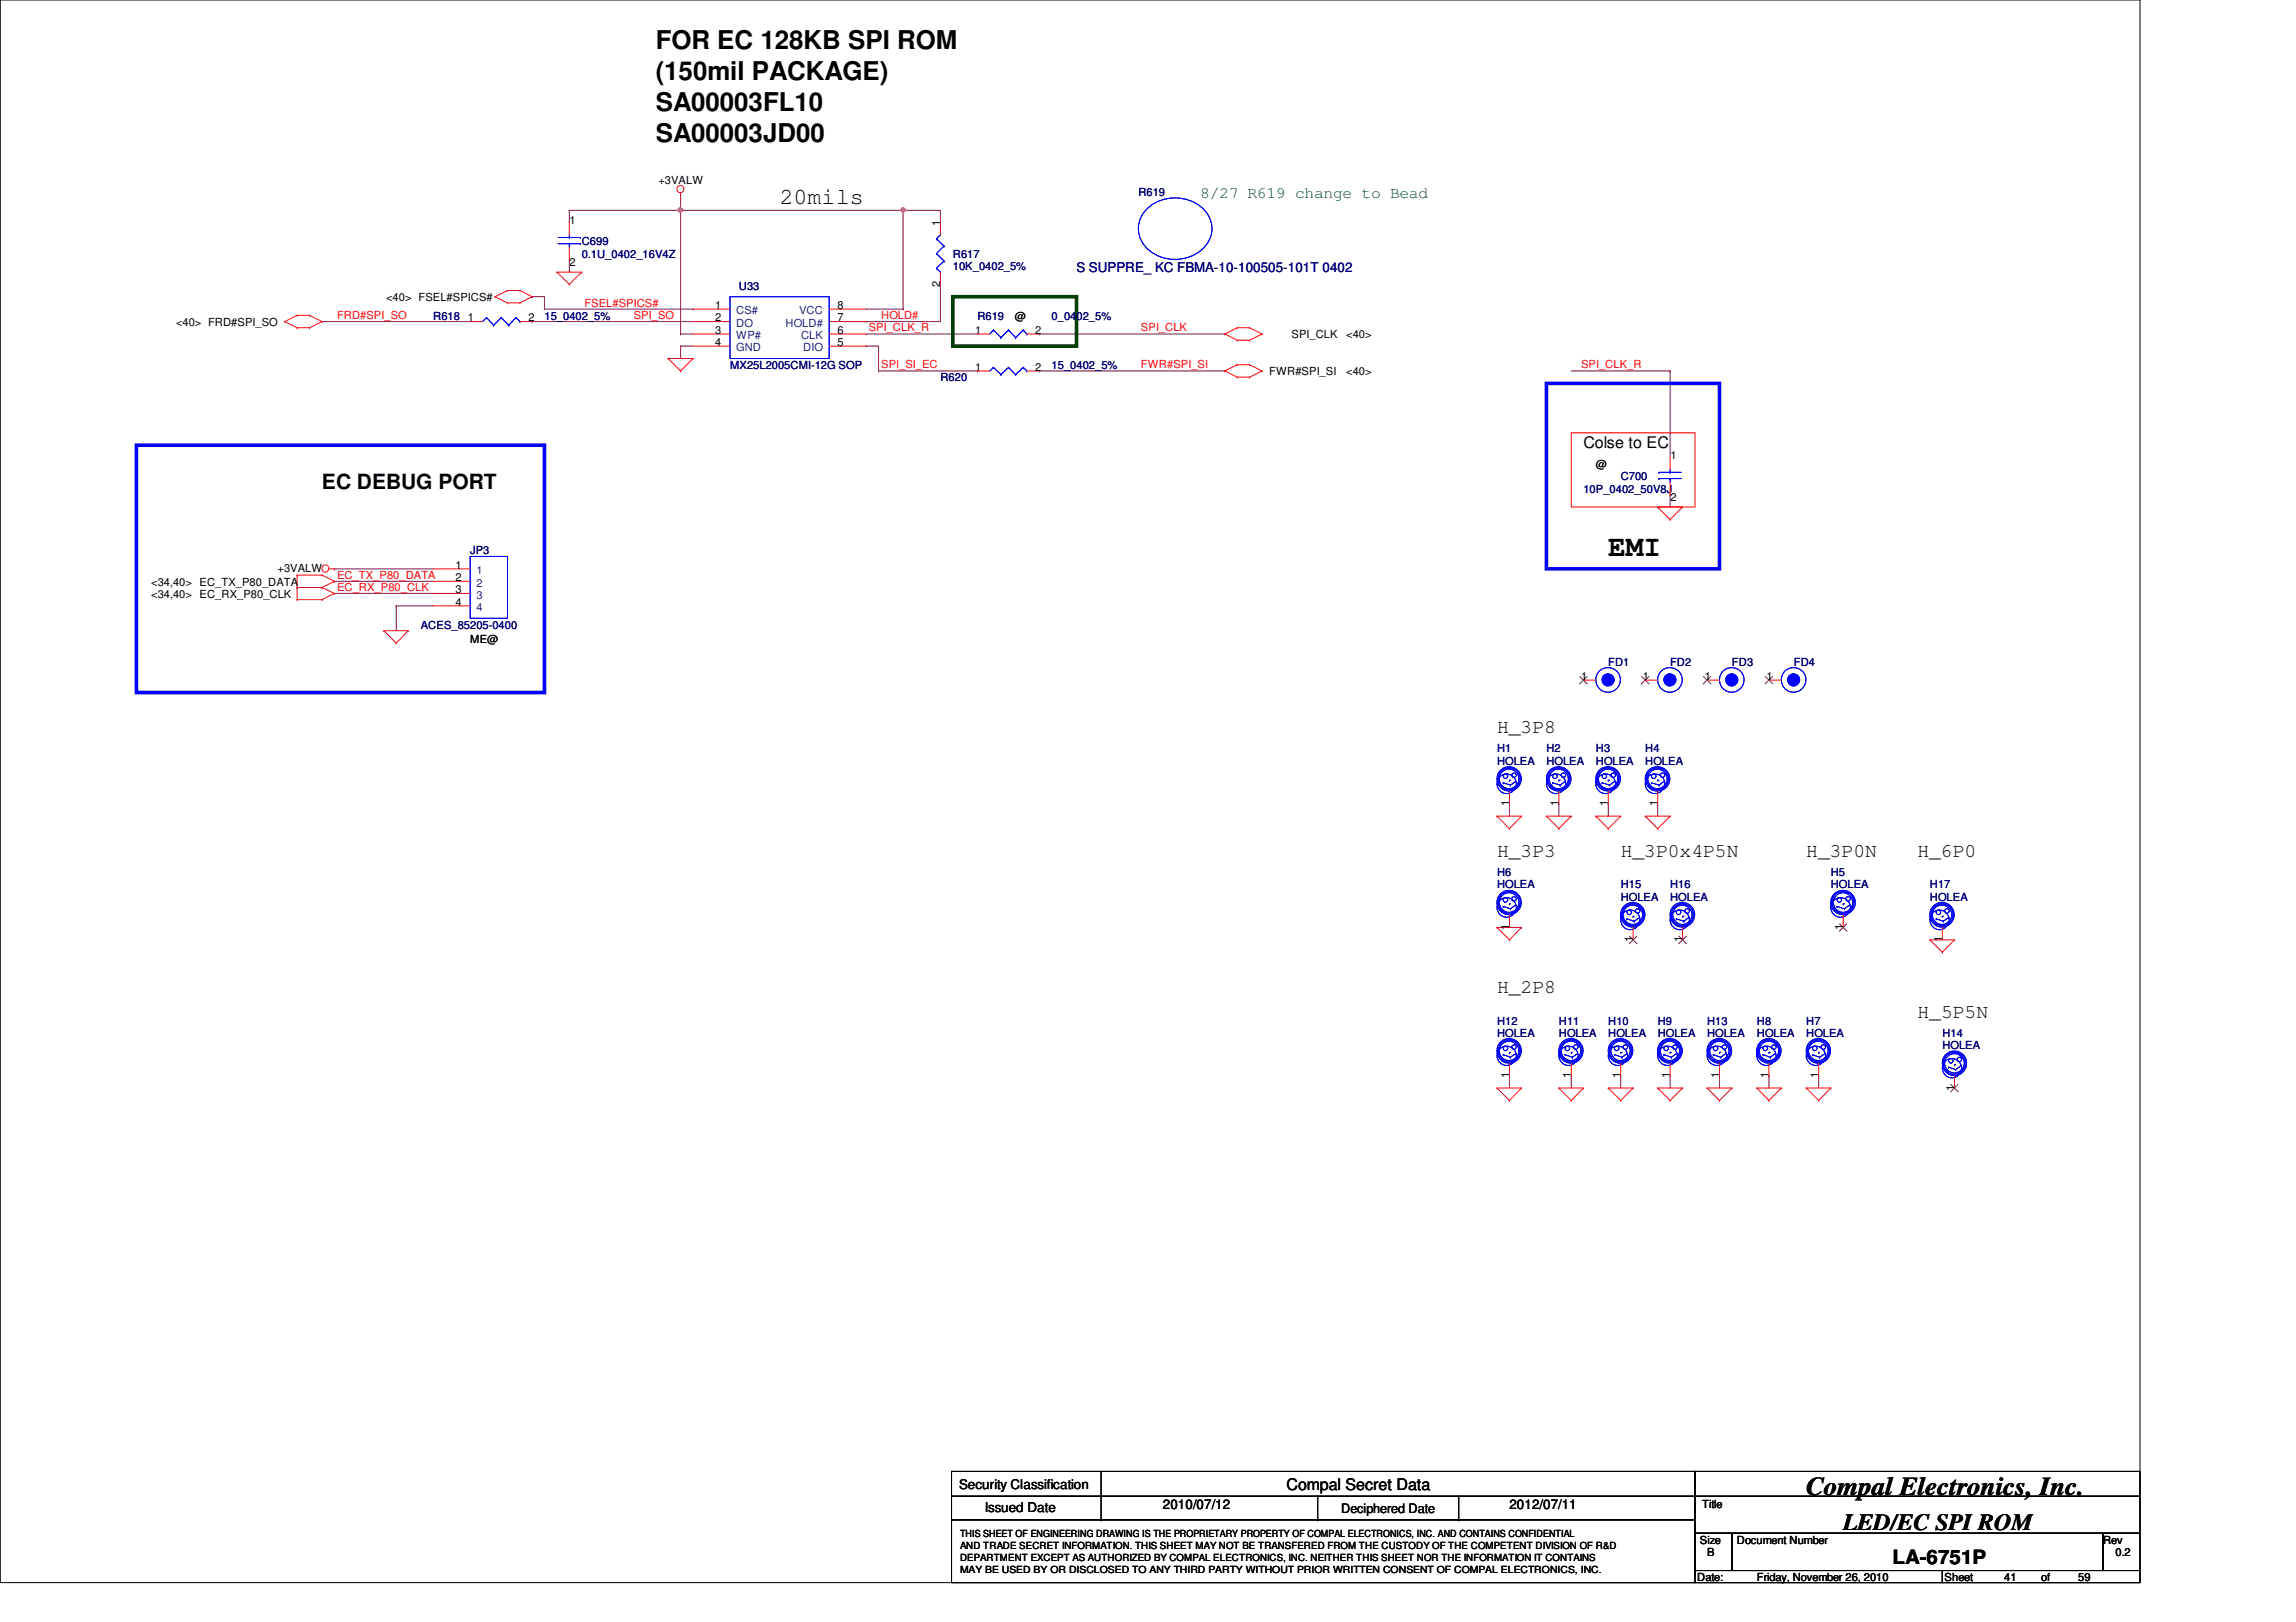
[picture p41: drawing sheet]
<svg xmlns="http://www.w3.org/2000/svg" width="297mm" height="210mm" viewBox="0 0 297 210" stroke-linecap="round" stroke-linejoin="round" font-family="sans-serif">
<defs><g id="words">
<text font-size="3.8" x="208.1" y="72">EMI</text>
<g font-size="3.3">
<text x="84.8" y="6.3">FOR EC 128KB SPI ROM</text>
<text x="84.8" y="10.4">(150mil PACKAGE)</text>
<text x="84.8" y="14.4">SA00003FL10</text>
<text x="84.8" y="18.4">SA00003JD00</text>
<text x="233.7" y="193.5">Compal Electronics, Inc.</text>
</g>
<g font-size="3">
<text x="100.8" y="26.4">20mils</text>
<text x="238.5" y="198">LED/EC SPI ROM</text>
</g>
<text font-size="2.7" x="41.7" y="63.3">EC DEBUG PORT</text>
<g font-size="2.5">
<text x="193.7" y="94.9">H_3P8</text>
<text x="193.7" y="110.9">H_3P3</text>
<text x="209.7" y="110.9">H_3P0x4P5N</text>
<text x="233.7" y="110.9">H_3P0N</text>
<text x="248.1" y="110.9">H_6P0</text>
<text x="193.7" y="128.5">H_2P8</text>
<text x="248.1" y="131.7">H_5P5N</text>
<text x="244.9" y="202.4">LA-6751P</text>
</g>
<text font-size="2.1" fill="#008000" x="155.3" y="25.6">8/27 R619 change to Bead</text>
<g font-size="2.1">
<text x="204.8" y="57.9">Colse to EC</text>
<text x="166.5" y="192.8">Compal Secret Data</text>
</g>
<text font-size="1.7" fill="#000080" x="139.3" y="35.2">S SUPPRE_ KC FBMA-10-100505-101T 0402</text>
<g font-size="1.7">
<text x="124.1" y="192.7">Security Classification</text>
<text x="127.4" y="195.7">Issued Date</text>
<text x="150.4" y="195.2">2010/07/12</text>
<text x="173.5" y="195.8">Deciphered Date</text>
<text x="195.3" y="195.2">2012/07/11</text>
</g>
<g font-size="1.4">
<text x="85.2" y="23.7">+3VALW</text>
<text x="73.7" y="29">1</text>
<text x="121.6" y="29.3" transform="rotate(-90 121.6 29.3)">1</text>
<text x="73.7" y="34.5">2</text>
<text x="49.9" y="38.9">&lt;40&gt; FSEL#SPICS#</text>
<text x="60.5" y="41.6">1</text>
<text x="68.4" y="41.6">2</text>
<text x="92.5" y="41.6">2</text>
<text x="92.5" y="40">1</text>
<text x="108.4" y="40">8</text>
<text x="108.4" y="41.6">7</text>
<text x="121.6" y="37.1" transform="rotate(-90 121.6 37.1)">2</text>
<text x="131.3" y="41.4">@</text>
<text x="22.8" y="42.2">&lt;40&gt; FRD#SPI_SO</text>
<text x="92.5" y="44.7">4</text>
<text x="92.5" y="43.2">3</text>
<text x="108.4" y="43.2">6</text>
<text x="108.4" y="44.7">5</text>
<text x="126.1" y="43.2">1</text>
<text x="126.1" y="48">1</text>
<text x="133.9" y="43.2">2</text>
<text x="133.9" y="48">2</text>
<text x="167.1" y="43.8">SPI_CLK</text>
<text x="174.2" y="43.8">&lt;40&gt;</text>
<text x="164.2" y="48.6">FWR#SPI_SI</text>
<text x="174.2" y="48.6">&lt;40&gt;</text>
<text x="216.1" y="59.4">1</text>
<text x="206.5" y="60.6">@</text>
<text x="216.1" y="64.9">2</text>
<text x="19.6" y="77.4">&lt;34,40&gt; EC_RX_P80_CLK</text>
<text x="19.6" y="75.8">&lt;34,40&gt; EC_TX_P80_DATA</text>
<text x="35.9" y="74">+3VALW</text>
<text x="58.9" y="73.6">1</text>
<text x="58.9" y="75.2">2</text>
<text x="58.9" y="76.8">3</text>
<text x="58.9" y="78.4">4</text>
<text x="60.8" y="83.3">ME@</text>
<text x="204.6" y="88">1</text>
<text x="212.6" y="88">1</text>
<text x="220.6" y="88">1</text>
<text x="228.6" y="88">1</text>
<text x="195.2" y="104.3" transform="rotate(-90 195.2 104.3)">1</text>
<text x="201.6" y="104.3" transform="rotate(-90 201.6 104.3)">1</text>
<text x="208" y="104.3" transform="rotate(-90 208 104.3)">1</text>
<text x="214.4" y="104.3" transform="rotate(-90 214.4 104.3)">1</text>
<text x="195.2" y="120.3" transform="rotate(-90 195.2 120.3)">1</text>
<text x="211.2" y="121.9" transform="rotate(-90 211.2 121.9)">1</text>
<text x="217.6" y="121.9" transform="rotate(-90 217.6 121.9)">1</text>
<text x="238.4" y="120.3" transform="rotate(-90 238.4 120.3)">1</text>
<text x="251.2" y="121.9" transform="rotate(-90 251.2 121.9)">1</text>
<text x="195.2" y="139.5" transform="rotate(-90 195.2 139.5)">1</text>
<text x="203.2" y="139.5" transform="rotate(-90 203.2 139.5)">1</text>
<text x="209.6" y="139.5" transform="rotate(-90 209.6 139.5)">1</text>
<text x="216" y="139.5" transform="rotate(-90 216 139.5)">1</text>
<text x="222.4" y="139.5" transform="rotate(-90 222.4 139.5)">1</text>
<text x="228.8" y="139.5" transform="rotate(-90 228.8 139.5)">1</text>
<text x="235.2" y="139.5" transform="rotate(-90 235.2 139.5)">1</text>
<text x="252.8" y="141.1" transform="rotate(-90 252.8 141.1)">1</text>
<text x="220.2" y="195.2">Title</text>
<text x="219.9" y="199.8">Size</text>
<text x="220.8" y="201.4">B</text>
<text x="224.7" y="199.8">Document Number</text>
<text x="272.1" y="199.8">Rev</text>
<text x="273.7" y="201.4">0.2</text>
<text x="219.6" y="204.6">Date:</text>
<text x="227.3" y="204.6">Friday, November 26, 2010</text>
<text x="251.6" y="204.6">Sheet</text>
<text x="259.3" y="204.6">41</text>
<text x="264.1" y="204.6">of</text>
<text x="268.9" y="204.6">59</text>
</g>
<g font-size="1.4" fill="#000080">
<text x="147.3" y="25.4">R619</text>
<text x="75.3" y="31.7">C699</text>
<text x="75.3" y="33.4">0.1U_0402_16V4Z</text>
<text x="123.3" y="33.4">R617</text>
<text x="123.3" y="35">10K_0402_5%</text>
<text x="56" y="41.4">R618</text>
<text x="70.4" y="41.4">15_0402_5%</text>
<text x="95.6" y="37.5">U33</text>
<text x="126.4" y="41.4">R619</text>
<text x="136.1" y="41.4">0_0402_5%</text>
<text x="94.4" y="47.8">MX25L2005CMI-12G SOP</text>
<text x="136.1" y="47.8">15_0402_5%</text>
<text x="121.7" y="49.4">R620</text>
<text x="204.8" y="63.8">10P_0402_50V8J</text>
<text x="209.7" y="62.1">C700</text>
<text x="60.8" y="71.8">JP3</text>
<text x="54.4" y="81.4">ACES_85205-0400</text>
<text x="208.1" y="86.1">FD1</text>
<text x="216.1" y="86.1">FD2</text>
<text x="224.1" y="86.1">FD3</text>
<text x="232.1" y="86.1">FD4</text>
<text x="193.7" y="97.4">H1</text>
<text x="193.7" y="99">HOLEA</text>
<text x="200.1" y="97.4">H2</text>
<text x="200.1" y="99">HOLEA</text>
<text x="206.5" y="97.4">H3</text>
<text x="206.5" y="99">HOLEA</text>
<text x="212.8" y="97.4">H4</text>
<text x="212.8" y="99">HOLEA</text>
<text x="193.7" y="113.4">H6</text>
<text x="236.9" y="113.4">H5</text>
<text x="193.7" y="115">HOLEA</text>
<text x="209.7" y="115">H15</text>
<text x="209.7" y="116.6">HOLEA</text>
<text x="216.1" y="115">H16</text>
<text x="216.1" y="116.6">HOLEA</text>
<text x="236.9" y="115">HOLEA</text>
<text x="249.7" y="115">H17</text>
<text x="249.7" y="116.6">HOLEA</text>
<text x="193.7" y="132.6">H12</text>
<text x="193.7" y="134.2">HOLEA</text>
<text x="201.7" y="132.6">H11</text>
<text x="201.7" y="134.2">HOLEA</text>
<text x="208.1" y="132.6">H10</text>
<text x="208.1" y="134.2">HOLEA</text>
<text x="214.5" y="132.6">H9</text>
<text x="214.5" y="134.2">HOLEA</text>
<text x="220.8" y="132.6">H13</text>
<text x="220.8" y="134.2">HOLEA</text>
<text x="227.3" y="132.6">H8</text>
<text x="227.3" y="134.2">HOLEA</text>
<text x="233.7" y="132.6">H7</text>
<text x="233.7" y="134.2">HOLEA</text>
<text x="251.3" y="134.2">H14</text>
<text x="251.3" y="135.8">HOLEA</text>
</g>
<g font-size="1.4" fill="#f00">
<text x="43.6" y="41.3">FRD#SPI_SO</text>
<text x="75.6" y="39.7">FSEL#SPICS#</text>
<text x="82" y="41.3">SPI_SO</text>
<text x="114" y="41.3">HOLD#</text>
<text x="112.4" y="42.9">SPI_CLK_R</text>
<text x="114" y="47.7">SPI_SI_EC</text>
<text x="147.6" y="47.7">FWR#SPI_SI</text>
<text x="147.6" y="42.9">SPI_CLK</text>
<text x="204.6" y="47.7">SPI_CLK_R</text>
<text x="43.6" y="74.9">EC_TX_P80_DATA</text>
<text x="43.6" y="76.5">EC_RX_P80_CLK</text>
</g>
<g font-size="1.4" fill="#004080">
<text x="95.2" y="40.7">CS#</text>
<text x="103.4" y="40.7">VCC</text>
<text x="95.2" y="45.5">GND</text>
<text x="95.2" y="43.9">WP#</text>
<text x="95.2" y="42.3">DO</text>
<text x="101.6" y="42.3">HOLD#</text>
<text x="103.6" y="43.9">CLK</text>
<text x="103.9" y="45.5">DIO</text>
<text x="61.6" y="74.3">1</text>
<text x="61.6" y="75.9">2</text>
<text x="61.6" y="77.5">3</text>
<text x="61.6" y="79.1">4</text>
</g>
<g font-size="1.3">
<text x="124.2" y="202">DEPARTMENT EXCEPT AS AUTHORIZED BY COMPAL ELECTRONICS, INC. NEITHER THIS SHEET NOR THE INFORMATION IT CONTAINS</text>
<text x="124.2" y="199">THIS SHEET OF ENGINEERING DRAWING IS THE PROPRIETARY PROPERTY OF COMPAL ELECTRONICS, INC. AND CONTAINS CONFIDENTIAL</text>
<text x="124.2" y="200.5">AND TRADE SECRET INFORMATION. THIS SHEET MAY NOT BE TRANSFERED FROM THE CUSTODY OF THE COMPETENT DIVISION OF R&amp;D</text>
<text x="124.2" y="203.5">MAY BE USED BY OR DISCLOSED TO ANY THIRD PARTY WITHOUT PRIOR WRITTEN CONSENT OF COMPAL ELECTRONICS, INC.</text>
</g>
</g></defs>
<path d="M0 0h276.9v204.8h-276.9z" fill="none" stroke="#000" stroke-width=".13"/>
<path d="M116.8 27.2h.1M116.8 27.2h4.9M112.1 44.8h.1M112.1 44.8h1.6M134.4 48h.1M134.4 48h24" fill="none" stroke="#800040" stroke-width=".13"/>
<circle cx="116.8" cy="27.2" r=".3" fill="#f0f"/>
<circle cx="116.8" cy="27.2" r=".3" fill="none" stroke="#f0f" stroke-width=".13"/>
<path d="M73.7 27.2h.1M73.7 27.2v1.6M88 25.6h.1M88 25.6v1.6h-14.3M88 44.8h.1M88 44.8v1.6" fill="none" stroke="#800040" stroke-width=".13"/>
<circle cx="88" cy="27.2" r=".31" fill="#f0f"/>
<circle cx="88" cy="27.2" r=".31" fill="none" stroke="#f0f" stroke-width=".13"/>
<g fill="none" stroke="#800040" stroke-width=".13">
<path d="M68.8 38.4h.1M68.8 38.4h1.6M70.4 38.4h.1M70.4 38.4v1.6h19.3M73.7 33.6h.1M73.7 33.6v1.6M88 27.2h.1M88 27.2v16M88 27.2h28.8M116.8 27.2h.1M116.8 27.2v12.8M121.7 36.8h.1"/>
<path d="M121.7 27.2h.1M121.7 27.2v1.6M121.7 36.8v4.8h-9.6M41.7 41.6h.1M41.7 41.6h19.1M68.8 41.6h.1M68.8 41.6h20.9M88 43.2h.1M88 44.8h.1M88 43.2h1.7M88 44.8h1.7M89.7 40h.1"/>
<path d="M112.1 43.2h.1M112.1 41.6h.1M112.1 43.2h14.3M112.1 40h4.7M113.7 48h.1M113.7 48h12.7M113.7 44.8v3.2M116.8 40h.1M126.4 48h.1M134.4 43.2h.1M134.4 43.2h24M203.3 48h12.8"/>
<path d="M216.1 48h.1M216.1 48v11.2M43.3 73.6h.1M43.3 75.2h.1M43.3 76.8h.1M43.3 73.6h12.7M43.3 75.2h12.7M43.3 76.8h12.7M51.3 78.4h.1M51.3 78.4v3.2M51.3 78.4h4.7M216.1 64h.1"/>
<path d="M216.1 64v1.6M195.3 104h.1M195.3 104v1.6M201.7 104h.1M201.7 104v1.6M208.1 104h.1M208.1 104v1.6M214.5 104h.1M214.5 104v1.6M195.3 139.2h.1M195.3 139.2v1.6M203.3 139.2h.1"/>
<path d="M203.3 139.2v1.6M209.7 139.2h.1M209.7 139.2v1.6M216.1 139.2h.1M216.1 139.2v1.6M222.5 139.2h.1M222.5 139.2v1.6M228.9 139.2h.1M228.9 139.2v1.6M235.3 139.2h.1M235.3 139.2v1.6"/>
</g>
<g fill="none" stroke="#f00" stroke-width=".13">
<path d="M64 38.4h.1M64 38.4l1.7 .8M65.7 37.6h.1M65.7 39.2h.1M65.7 37.6l-1.7 .8M65.7 37.6h1.6M65.7 39.2h1.6M67.3 37.6h.1M67.3 39.2h.1M67.3 37.6l1.5 .8M68.8 38.4h.1M68.8 38.4l-1.5 .8"/>
<path d="M72 35.2h.1M72 35.2h3.3M72 35.2l1.7 1.6M73.7 36.8h.1M75.3 35.2h.1M75.3 35.2l-1.6 1.6M88 25.6h.1M88 25v.6M36.8 41.6h.1M36.8 41.6l1.6 .8M38.4 40.8h.1M38.4 42.4h.1"/>
<path d="M38.4 42.4h1.6M38.4 40.8l-1.6 .8M38.4 40.8h1.6M40 40.8h.1M40 42.4h.1M40 40.8l1.7 .8M41.7 41.6h.1M41.7 41.6l-1.7 .8M86.4 46.4h.1M86.4 46.4h3.3M86.4 46.4l1.6 1.6M88 48h.1"/>
<path d="M89.7 46.4h.1M89.7 46.4l-1.7 1.6M158.4 48h.1M158.4 43.2h.1M158.4 48l1.7 .8M158.4 43.2l1.7 .8M160.1 47.2h.1M160.1 48.8h.1M160.1 42.4h.1M160.1 44h.1M160.1 47.2h1.6M160.1 47.2l-1.7 .8"/>
<path d="M160.1 48.8h1.6M160.1 42.4h1.6M160.1 42.4l-1.7 .8M160.1 44h1.6M161.7 47.2h.1M161.7 48.8h.1M161.7 42.4h.1M161.7 44h.1M161.7 47.2l1.6 .8M161.7 42.4l1.6 .8M163.3 48h.1M163.3 43.2h.1"/>
<path d="M163.3 48l-1.6 .8M163.3 43.2l-1.6 .8M203.3 56h16v9.6h-16zM38.4 77.6h.1M38.4 76h.1M38.4 74.4h.1M38.4 76h3.3M38.4 77.6h3.3M38.4 74.4v3.2M38.4 74.4h3.3M41.7 76h.1M41.7 77.6h.1"/>
<path d="M41.7 74.4h.1M41.7 76l1.6 .8M41.7 74.4l1.6 .8M42.6 73.6h.7M43.3 76.8h.1M43.3 75.2h.1M43.3 73.6h.1M43.3 76.8l-1.6 .8M43.3 75.2l-1.6 .8M214.5 65.6h.1M214.5 65.6h3.2M214.5 65.6l1.6 1.6"/>
<path d="M216.1 67.2h.1M217.7 65.6h.1M217.7 65.6l-1.6 1.6M49.7 81.6h.1M49.7 81.6h3.1M49.7 81.6l1.6 1.6M51.3 83.2h.1M52.8 81.6h.1M52.8 81.6l-1.5 1.6M193.7 105.6h.1M193.7 105.6h3.1M193.7 105.6l1.6 1.6"/>
<path d="M195.3 107.2h.1M196.8 105.6h.1M196.8 105.6l-1.5 1.6M200.1 105.6h.1M200.1 105.6h3.2M200.1 105.6l1.6 1.6M201.7 107.2h.1M203.3 105.6h.1M203.3 105.6l-1.6 1.6M206.5 105.6h.1M206.5 105.6h3.2M206.5 105.6l1.6 1.6"/>
<path d="M208.1 107.2h.1M208.1 102.4v1.6M209.7 105.6h.1M209.7 105.6l-1.6 1.6M212.8 105.6h.1M212.8 105.6h3.3M212.8 105.6l1.7 1.6M214.5 107.2h.1M216.1 105.6h.1M216.1 105.6l-1.6 1.6M193.7 120h.1M193.7 120h3.1"/>
<path d="M193.7 120l1.6 1.6M195.3 121.6h.1M196.8 120h.1M196.8 120l-1.5 1.6M249.7 121.6h.1M249.7 121.6h3.2M249.7 121.6l1.6 1.6M251.3 123.2h.1M252.9 121.6h.1M252.9 121.6l-1.6 1.6M193.7 140.8h.1M193.7 140.8h3.1"/>
<path d="M193.7 140.8l1.6 1.6M195.3 142.4h.1M196.8 140.8h.1M196.8 140.8l-1.5 1.6M201.7 140.8h.1M201.7 140.8h3.1M201.7 140.8l1.6 1.6M203.3 142.4h.1M204.8 140.8h.1M204.8 140.8l-1.5 1.6M208.1 140.8h.1M208.1 140.8h3.2"/>
<path d="M208.1 140.8l1.6 1.6M209.7 142.4h.1M211.3 140.8h.1M211.3 140.8l-1.6 1.6M214.5 140.8h.1M214.5 140.8h3.2M214.5 140.8l1.6 1.6M216.1 142.4h.1M217.7 140.8h.1M217.7 140.8l-1.6 1.6M220.8 140.8h.1M220.8 140.8h3.3"/>
<path d="M220.8 140.8l1.7 1.6M222.5 142.4h.1M224.1 140.8h.1M224.1 140.8l-1.6 1.6M227.3 140.8h.1M227.3 140.8h3.2M227.3 140.8l1.6 1.6M228.9 142.4h.1M230.5 140.8h.1M230.5 140.8l-1.6 1.6M233.7 140.8h.1M233.7 140.8h3.2"/>
<path d="M233.7 140.8l1.6 1.6M235.3 142.4h.1M236.9 140.8h.1M236.9 140.8l-1.6 1.6"/>
<circle cx="88" cy="24.5" r=".46"/>
<circle cx="42.1" cy="73.6" r=".46"/>
</g>
<g fill="none" stroke="#000" stroke-width=".13">
<path d="M123.1 190.4h96.2v3.2h-96.2zM123.1 193.6h96.2v3.1h-96.2zM123.1 196.7h96.2v8.1h-96.2zM142.4 193.6h.1M142.4 196.7h.1M142.4 190.4v6.3M170.5 196.7h.1M170.5 193.6v3.1M188.7 196.7h.1M188.7 193.6v3.1M219.3 190.4h57.6v3.2h-57.6zM219.3 193.6h57.6v4.8h-57.6z"/>
<path d="M219.3 198.4h4.8v4.8h-4.8zM224.1 198.4h48v4.8h-48zM272.1 198.4h4.8v4.8h-4.8zM219.3 203.2h32v1.6h-32zM251.3 203.2h25.6v1.6h-25.6z"/>
</g>
<path d="M17.6 57.6h52.8v32h-52.8zM200.1 49.6h22.4v24h-22.4z" fill="none" stroke="#00f" stroke-width=".47"/>
<path d="M123.3 38.4h16v6.4h-16z" fill="none" stroke="#004000" stroke-width=".47"/>
<g fill="none" stroke="#00f" stroke-width=".13">
<path d="M207.3 101.3h.1M207.3 101.3l.9 .3M208.1 101h.1M208.2 101.6h.1M208.9 101.1l-.7 .5"/>
<circle cx="207.6" cy="100.5" r=".3"/>
<circle cx="207.7" cy="101.4" r="1.27"/>
<circle cx="208" cy="100.8" r="1.26"/>
<circle cx="208" cy="100.8" r="1.43"/>
<circle cx="208" cy="100.8" r="1.58"/>
<circle cx="208.7" cy="100.3" r=".3"/>
</g>
<circle cx="208" cy="88" r=".78" fill="#00f"/>
<g fill="none" stroke="#00f" stroke-width=".13">
<circle cx="208" cy="88" r="1.6"/>
<circle cx="208" cy="88" r=".78"/>
</g>
<circle cx="208" cy="88" r=".78" fill="#00f"/>
<g fill="none" stroke="#00f" stroke-width=".13">
<path d="M148.4 27a5.3 5.3 0 0 1 7.7 .6 3.5 3.5 0 0 1-1 5 5.3 5.3 0 0 1-7.2-1 3.5 3.5 0 0 1 .5-4.6zM62.9 41.1h.1M62.9 41.1l-.5 .5M62.9 41.1l1 1M63.9 42.1h.1M64.9 41.1h.1M64.9 41.1l-1 1M64.9 41.1l.9 1M65.8 42.1h.1M66.8 41.1h.1M66.8 41.1l-1 1M66.8 41.1l.5 .5"/>
<path d="M67.3 41.6h.1M128.5 42.7h.1M128.5 42.7l-.4 .5M128.5 42.7l1 1M129.5 43.7h.1M130.5 42.7h.1M130.5 42.7l-1 1M130.5 42.7l.9 1M131.4 43.7h.1M132.4 42.7h.1M132.4 42.7l-1 1M132.4 42.7l.4 .5"/>
<path d="M132.8 43.2h.1M214.6 61.9h.1M214.6 61.1h.1M214.6 61.9h2.9M214.6 61.1h2.9M216.1 61.1h.1M216.1 61.9h.1M216.1 60.8v.3M216.1 61.9v.5M194.5 117.3h.1M194.5 117.3l.9 .3M195.3 117h.1"/>
<path d="M195.4 117.6h.1M196.1 117.1l-.7 .5M200.9 101.3h.1M200.9 101.3l.9 .3M201.7 101h.1M201.8 101.6h.1M202.5 101.1l-.7 .5M210.5 118.9h.1M210.5 118.9l.9 .3M211.3 118.6h.1M211.4 119.2h.1M212.1 118.7l-.7 .5"/>
<path d="M250.5 118.9h.1M250.5 118.9l.9 .3M251.3 118.6h.1M251.4 119.2h.1M252.1 118.7l-.7 .5M194.5 136.5h.1M194.5 136.5l.9 .3M195.3 136.2h.1M195.4 136.8h.1M196.1 136.4l-.7 .4M228.1 136.5h.1M228.1 136.5l.9 .3"/>
<path d="M228.9 136.2h.1M229 136.8h.1M229.7 136.4l-.7 .4M234.5 136.5h.1M234.5 136.5l.9 .3M235.3 136.2h.1M235.4 136.8h.1M236.1 136.4l-.7 .4"/>
<circle cx="208" cy="88" r="1.6"/>
<circle cx="208" cy="88" r=".78"/>
<circle cx="194.8" cy="116.5" r=".3"/>
<circle cx="194.9" cy="117.4" r="1.26"/>
<circle cx="195.2" cy="116.8" r="1.57"/>
<circle cx="195.2" cy="116.8" r="1.27"/>
<circle cx="195.3" cy="116.8" r="1.43"/>
<circle cx="195.9" cy="116.3" r=".3"/>
<circle cx="201.2" cy="100.5" r=".3"/>
<circle cx="201.3" cy="101.4" r="1.26"/>
<circle cx="201.6" cy="100.8" r="1.26"/>
<circle cx="201.6" cy="100.8" r="1.43"/>
<circle cx="201.7" cy="100.8" r="1.58"/>
<circle cx="202.3" cy="100.3" r=".3"/>
<circle cx="210.8" cy="118.1" r=".3"/>
<circle cx="210.9" cy="119" r="1.26"/>
<circle cx="211.2" cy="118.4" r="1.58"/>
<circle cx="211.3" cy="118.4" r="1.26"/>
<circle cx="211.3" cy="118.4" r="1.43"/>
<circle cx="211.9" cy="117.9" r=".3"/>
<circle cx="250.8" cy="118.1" r=".3"/>
<circle cx="250.9" cy="119" r="1.26"/>
<circle cx="251.2" cy="118.4" r="1.58"/>
<circle cx="251.3" cy="118.4" r="1.26"/>
<circle cx="251.3" cy="118.4" r="1.43"/>
<circle cx="251.9" cy="117.9" r=".3"/>
<circle cx="194.8" cy="135.7" r=".3"/>
<circle cx="194.9" cy="136.6" r="1.25"/>
<circle cx="195.2" cy="136" r="1.58"/>
<circle cx="195.2" cy="136" r="1.26"/>
<circle cx="195.3" cy="136" r="1.43"/>
<circle cx="195.9" cy="135.5" r=".3"/>
<circle cx="228.4" cy="135.7" r=".3"/>
<circle cx="228.5" cy="136.6" r="1.25"/>
<circle cx="228.8" cy="136" r="1.43"/>
<circle cx="228.8" cy="136" r="1.58"/>
<circle cx="228.9" cy="136" r="1.26"/>
<circle cx="229.5" cy="135.5" r=".3"/>
<circle cx="234.8" cy="135.7" r=".3"/>
<circle cx="234.9" cy="136.6" r="1.25"/>
<circle cx="235.2" cy="136" r="1.58"/>
<circle cx="235.3" cy="136" r="1.26"/>
<circle cx="235.3" cy="136" r="1.43"/>
<circle cx="235.9" cy="135.5" r=".3"/>
</g>
<g fill="none" stroke="#f00" stroke-width=".13">
<path d="M60.8 41.6h1.6M67.3 41.6h1.5M126.4 43.2h1.7M132.8 43.2h1.6M216.1 59.2v1.6M216.1 62.4v1.6M204.8 88h1.7M195.3 118.4v1.6M201.7 102.4v1.6M195.3 137.6v1.6M211.3 120v1.6M228.9 137.6v1.6"/>
<path d="M235.3 137.6v1.6M251.3 120v1.6"/>
</g>
<path d="M204.4 87.5l1 1M205.3 87.5l-1 1M210.8 121.2l1 .9M211.7 121.2l-.9 .9" fill="none" stroke="#804000" stroke-width=".13"/>
<circle cx="224" cy="88" r=".78" fill="#00f"/>
<g fill="none" stroke="#00f" stroke-width=".13">
<circle cx="224" cy="88" r="1.6"/>
<circle cx="224" cy="88" r=".78"/>
</g>
<circle cx="224" cy="88" r=".78" fill="#00f"/>
<g fill="none" stroke="#00f" stroke-width=".13">
<circle cx="224" cy="88" r="1.6"/>
<circle cx="224" cy="88" r=".78"/>
</g>
<path d="M220.8 88h1.7" fill="none" stroke="#f00" stroke-width=".13"/>
<path d="M220.4 87.5l1 1M221.3 87.5l-1 1" fill="none" stroke="#804000" stroke-width=".13"/>
<circle cx="232" cy="88" r=".78" fill="#00f"/>
<g fill="none" stroke="#00f" stroke-width=".13">
<circle cx="232" cy="88" r="1.6"/>
<circle cx="232" cy="88" r=".78"/>
</g>
<circle cx="232" cy="88" r=".78" fill="#00f"/>
<g fill="none" stroke="#00f" stroke-width=".13">
<path d="M72.2 31.5h2.9M72.2 30.7h2.9M73.7 30.7h.1M73.7 31.5h.1M73.7 30.4v.3M73.7 31.5v.5M75.1 31.5h.1M75.1 30.7h.1M121.2 30.9h.1M121.2 32.8h.1M121.2 34.7h.1M121.2 30.9l.9 .9"/>
<path d="M121.2 32.8l.9 1M121.2 34.7l.5 .5M121.7 35.2h.1M121.7 30.4l-.5 .5M122.1 31.8h.1M122.1 33.8h.1M122.1 31.8l-.9 1M122.1 33.8l-.9 .9M128.5 47.5h.1M128.5 47.5l-.4 .5M128.5 47.5l1 1M129.5 48.5h.1"/>
<path d="M130.5 47.5h.1M130.5 47.5l-1 1M130.5 47.5l.9 1M131.4 48.5h.1M132.4 47.5h.1M132.4 47.5l-1 1M132.4 47.5l.4 .5M132.8 48h.1M60.8 72h4.9v8h-4.9zM194.5 101.3h.1M194.5 101.3l.9 .3M195.3 101h.1"/>
<path d="M195.4 101.6h.1M196.1 101.1l-.7 .5M213.7 101.3h.1M213.7 101.3l.9 .3M214.5 101h.1M214.6 101.6h.1M215.3 101.1l-.7 .5M237.7 117.3h.1M237.7 117.3l.9 .3M238.5 117h.1M238.6 117.6h.1M239.3 117.1l-.7 .5"/>
<path d="M202.5 136.5h.1M202.5 136.5l.9 .3M203.3 136.2h.1M203.4 136.8h.1M204.1 136.4l-.7 .4M208.9 136.5h.1M208.9 136.5l.9 .3M209.7 136.2h.1M209.8 136.8h.1M210.5 136.4l-.7 .4M221.7 136.5h.1M221.7 136.5l.9 .3"/>
<path d="M222.5 136.2h.1M222.6 136.8h.1M223.3 136.4l-.7 .4"/>
<circle cx="232" cy="88" r="1.6"/>
<circle cx="232" cy="88" r=".78"/>
<circle cx="194.8" cy="100.5" r=".3"/>
<circle cx="194.9" cy="101.4" r="1.26"/>
<circle cx="195.2" cy="100.8" r="1.57"/>
<circle cx="195.2" cy="100.8" r="1.27"/>
<circle cx="195.3" cy="100.8" r="1.43"/>
<circle cx="195.9" cy="100.3" r=".3"/>
<circle cx="213.9" cy="100.5" r=".3"/>
<circle cx="214.1" cy="101.4" r="1.27"/>
<circle cx="214.4" cy="100.8" r="1.26"/>
<circle cx="214.4" cy="100.8" r="1.43"/>
<circle cx="214.4" cy="100.8" r="1.58"/>
<circle cx="215.1" cy="100.3" r=".3"/>
<circle cx="238" cy="116.5" r=".3"/>
<circle cx="238.1" cy="117.4" r="1.27"/>
<circle cx="238.4" cy="116.8" r="1.26"/>
<circle cx="238.4" cy="116.8" r="1.43"/>
<circle cx="238.4" cy="116.8" r="1.58"/>
<circle cx="239.1" cy="116.3" r=".3"/>
<circle cx="202.8" cy="135.7" r=".3"/>
<circle cx="202.9" cy="136.6" r="1.25"/>
<circle cx="203.2" cy="136" r="1.58"/>
<circle cx="203.2" cy="136" r="1.26"/>
<circle cx="203.3" cy="136" r="1.43"/>
<circle cx="203.9" cy="135.5" r=".3"/>
<circle cx="209.2" cy="135.7" r=".3"/>
<circle cx="209.3" cy="136.6" r="1.25"/>
<circle cx="209.6" cy="136" r="1.6"/>
<circle cx="209.6" cy="136" r="1.43"/>
<circle cx="209.7" cy="136" r="1.25"/>
<circle cx="210.3" cy="135.5" r=".3"/>
<circle cx="222" cy="135.7" r=".3"/>
<circle cx="222.1" cy="136.6" r="1.26"/>
<circle cx="222.4" cy="136" r="1.6"/>
<circle cx="222.4" cy="136" r="1.43"/>
<circle cx="222.4" cy="136" r="1.25"/>
<circle cx="223.1" cy="135.5" r=".3"/>
</g>
<g fill="none" stroke="#f00" stroke-width=".13">
<path d="M73.7 28.8v1.6M73.7 32v1.6M121.7 28.8v1.6M121.7 35.2v1.6M126.4 48h1.7M132.8 48h1.6M56 73.6h4.8M56 75.2h4.8M56 76.8h4.8M56 78.4h4.8M228.9 88h1.6M195.3 102.4v1.6"/>
<path d="M214.5 102.4v1.6M238.5 118.4v1.6M203.3 137.6v1.6M209.7 137.6v1.6M222.5 137.6v1.6"/>
</g>
<path d="M228.4 87.5l1 1M229.3 87.5l-1 1M238 119.5l1 1M238.9 119.5l-.9 1" fill="none" stroke="#804000" stroke-width=".13"/>
<circle cx="216" cy="88" r=".78" fill="#00f"/>
<g fill="none" stroke="#00f" stroke-width=".13">
<circle cx="216" cy="88" r="1.6"/>
<circle cx="216" cy="88" r=".78"/>
</g>
<circle cx="216" cy="88" r=".78" fill="#00f"/>
<g fill="none" stroke="#00f" stroke-width=".13">
<path d="M94.4 38.4h12.9v8h-12.9zM216.9 118.9h.1M216.9 118.9l.9 .3M217.7 118.6h.1M217.8 119.2h.1M218.5 118.7l-.7 .5M215.3 136.5h.1M215.3 136.5l.9 .3M216.1 136.2h.1M216.2 136.8h.1M216.9 136.4l-.7 .4M252.1 138.1h.1"/>
<path d="M252.1 138.1l.9 .3M252.9 137.8h.1M253 138.4h.1M253.7 137.9l-.7 .5"/>
<circle cx="216" cy="88" r="1.6"/>
<circle cx="216" cy="88" r=".78"/>
<circle cx="217.2" cy="118.1" r=".3"/>
<circle cx="217.3" cy="119" r="1.26"/>
<circle cx="217.6" cy="118.4" r="1.6"/>
<circle cx="217.6" cy="118.4" r="1.43"/>
<circle cx="217.7" cy="118.4" r="1.25"/>
<circle cx="218.3" cy="117.9" r=".3"/>
<circle cx="215.6" cy="135.7" r=".3"/>
<circle cx="215.7" cy="136.6" r="1.26"/>
<circle cx="216" cy="136" r="1.6"/>
<circle cx="216" cy="136" r="1.43"/>
<circle cx="216" cy="136" r="1.25"/>
<circle cx="216.7" cy="135.5" r=".3"/>
<circle cx="252.4" cy="137.3" r=".3"/>
<circle cx="252.5" cy="138.2" r="1.25"/>
<circle cx="252.8" cy="137.6" r="1.43"/>
<circle cx="252.8" cy="137.6" r="1.58"/>
<circle cx="252.9" cy="137.6" r="1.26"/>
<circle cx="253.5" cy="137.1" r=".3"/>
</g>
<path d="M89.7 40h4.7M89.7 41.6h4.7M89.7 43.2h4.7M89.7 44.8h4.7M107.3 40h4.8M107.3 41.6h4.8M107.3 43.2h4.8M107.3 44.8h4.8M212.8 88h1.7M216.1 137.6v1.6M217.7 120v1.6M252.9 139.2v1.6" fill="none" stroke="#f00" stroke-width=".13"/>
<path d="M212.4 87.5l1 1M213.3 87.5l-1 1M217.2 121.2l1 .9M218.1 121.2l-.9 .9M252.4 140.3l1 1M253.3 140.3l-1 1" fill="none" stroke="#804000" stroke-width=".13"/>
<circle cx="116.8" cy="27.2" r=".3" fill="#f0f"/>
<circle cx="116.8" cy="27.2" r=".3" fill="none" stroke="#f0f" stroke-width=".13"/>
<circle cx="88" cy="27.2" r=".31" fill="#f0f"/>
<circle cx="88" cy="27.2" r=".31" fill="none" stroke="#f0f" stroke-width=".13"/>
<use href="#words"/>
</svg>
